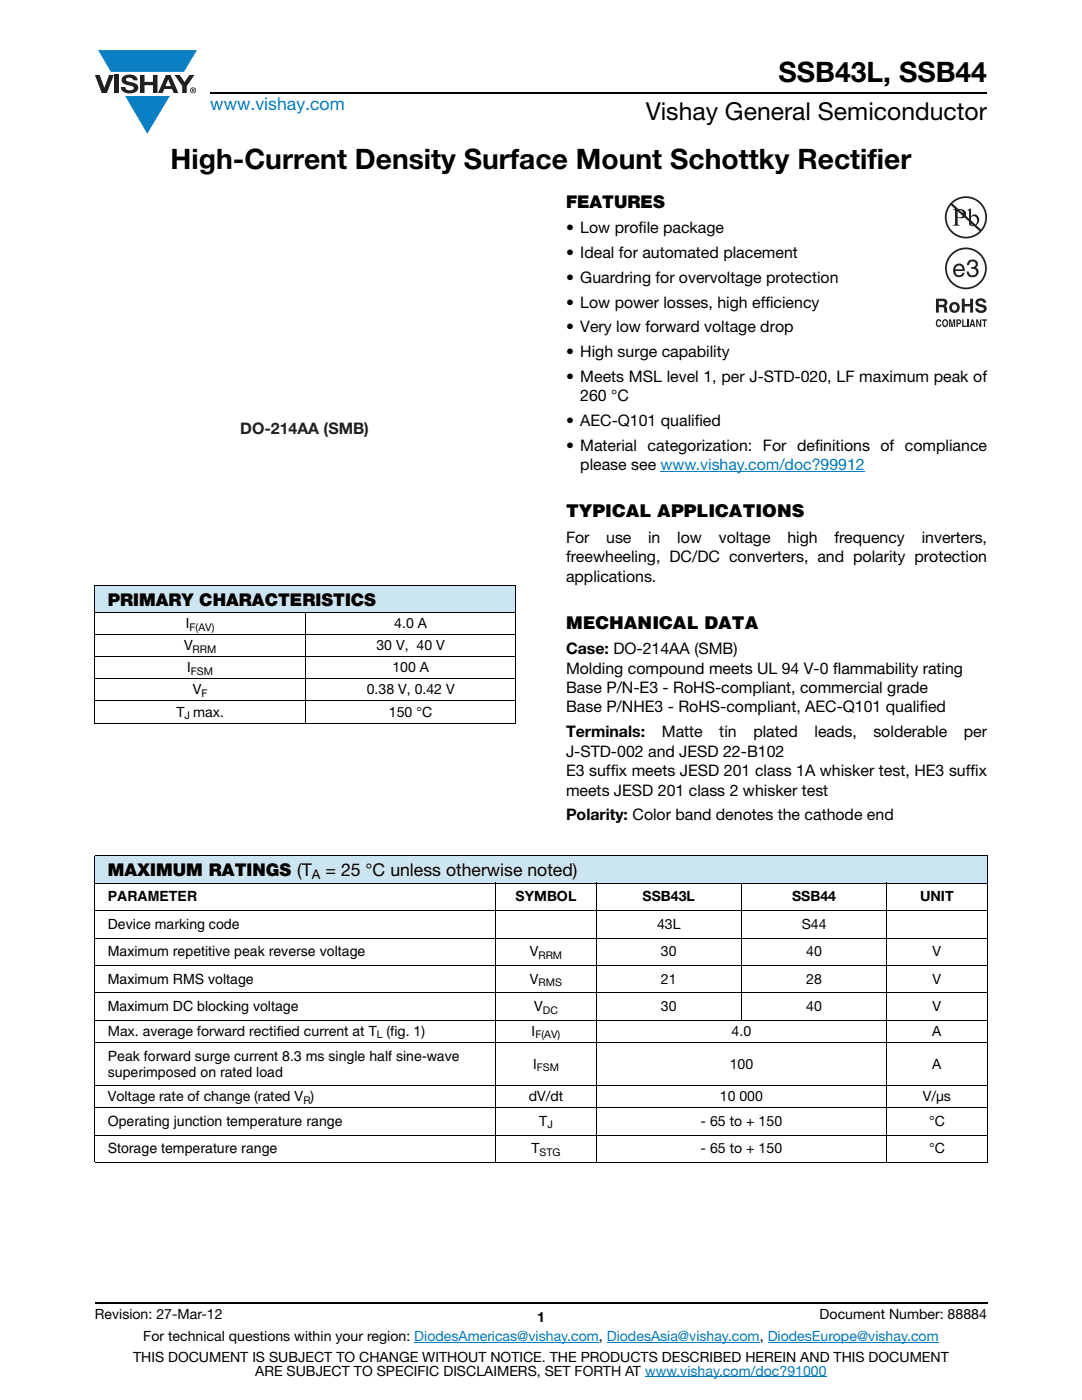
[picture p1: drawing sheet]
<svg xmlns="http://www.w3.org/2000/svg" width="216mm" height="279mm" viewBox="0 0 216 279" stroke-linecap="round" stroke-linejoin="round" font-family="sans-serif">
<defs><g id="words">
<g font-size="5.6">
<text x="155.3" y="16.4">SSB43L, SSB44</text>
<text x="34" y="33.8">High-Current Density Surface Mount Schottky Rectifier</text>
</g>
<text font-size="4.9" x="128.8" y="24">Vishay General Semiconductor</text>
<text font-size="3.5" fill="#007ec4" x="42" y="21.9">www.vishay.com</text>
<g font-size="3.5">
<text x="112.9" y="41.5">FEATURES</text>
<text x="112.9" y="103.3">TYPICAL APPLICATIONS</text>
<text x="21.5" y="120.9">PRIMARY CHARACTERISTICS</text>
<text x="112.9" y="125.5">MECHANICAL DATA</text>
<text x="21.5" y="174.9">MAXIMUM RATINGS (T</text>
<text x="65" y="174.9">= 25 °C unless otherwise noted)</text>
</g>
<g font-size="3.2">
<text x="112.9" y="46.6">• Low profile package</text>
<text x="112.9" y="51.5">• Ideal for automated placement</text>
<text x="112.9" y="56.5">• Guardring for overvoltage protection</text>
<text x="112.9" y="61.4">• Low power losses, high efficiency</text>
<text x="112.9" y="66.3">• Very low forward voltage drop</text>
<text x="112.9" y="71.3">• High surge capability</text>
<text x="112.9" y="76.2">• Meets MSL level 1, per J-STD-020, LF maximum peak of</text>
<text x="115.8" y="80.1">260 °C</text>
<text x="112.9" y="85">• AEC-Q101 qualified</text>
<text x="112.9" y="90">• Material categorization: For definitions of compliance</text>
<text x="115.8" y="93.9">please see www.vishay.com/doc?99912</text>
<text x="112.9" y="108.3">For</text>
<text x="112.9" y="112.2">freewheeling, DC/DC converters, and polarity protection</text>
<text x="121" y="108.3">use</text>
<text x="129.3" y="108.3">in</text>
<text x="135.1" y="108.3">low</text>
<text x="143.4" y="108.3">voltage</text>
<text x="157.1" y="108.3">high</text>
<text x="166.5" y="108.3">frequency</text>
<text x="183.9" y="108.3">inverters,</text>
<text x="112.9" y="116.1">applications.</text>
<text x="112.9" y="130.5">Case: DO-214AA (SMB)</text>
<text x="112.9" y="134.4">Molding compound meets UL 94 V-0 flammability rating</text>
<text x="112.9" y="138.3">Base P/N-E3 - RoHS-compliant, commercial grade</text>
<text x="112.9" y="142.2">Base P/NHE3 - RoHS-compliant, AEC-Q101 qualified</text>
<text x="112.9" y="147.1">Terminals:</text>
<text x="132.1" y="147.1">Matte</text>
<text x="143.5" y="147.1">tin</text>
<text x="150.3" y="147.1">plated</text>
<text x="162.5" y="147.1">leads,</text>
<text x="174.3" y="147.1">solderable</text>
<text x="192.3" y="147.1">per</text>
<text x="112.9" y="151">J-STD-002 and JESD 22-B102</text>
<text x="112.9" y="154.9">E3 suffix meets JESD 201 class 1A whisker test, HE3 suffix</text>
<text x="112.9" y="158.8">meets JESD 201 class 2 whisker test</text>
<text x="112.9" y="163.7">Polarity: Color band denotes the cathode end</text>
</g>
<text font-size="3.2" fill="#231f20" x="47.9" y="86.7">DO-214AA (SMB)</text>
<g font-size="2.8">
<text x="37.1" y="125.4">I</text>
<text x="78.7" y="125.4">4.0 A</text>
<text x="36.7" y="129.8">V</text>
<text x="75.1" y="129.8">30 V, 40 V</text>
<text x="37.4" y="134.2">I</text>
<text x="78.3" y="134.2">100 A</text>
<text x="35.2" y="143">T max.</text>
<text x="38.5" y="138.6">V</text>
<text x="73.2" y="138.6">0.38 V, 0.42 V</text>
<text x="77.6" y="143">150 °C</text>
<text x="21.5" y="179.9">PARAMETER</text>
<text x="102.9" y="179.9">SYMBOL</text>
<text x="128.2" y="179.9">SSB43L</text>
<text x="158" y="179.9">SSB44</text>
<text x="183.6" y="179.9">UNIT</text>
<text x="21.5" y="185.4">Device marking code</text>
<text x="131.1" y="185.4">43L</text>
<text x="160" y="185.4">S44</text>
<text x="21.5" y="190.8">Maximum repetitive peak reverse voltage</text>
<text x="105.7" y="190.8">V</text>
<text x="131.9" y="190.8">30</text>
<text x="160.9" y="190.8">40</text>
<text x="186.1" y="190.8">V</text>
<text x="21.5" y="196.3">Maximum RMS voltage</text>
<text x="105.7" y="196.3">V</text>
<text x="131.9" y="196.3">21</text>
<text x="160.9" y="196.3">28</text>
<text x="186.1" y="196.3">V</text>
<text x="21.5" y="201.8">Maximum DC blocking voltage</text>
<text x="106.6" y="201.8">V</text>
<text x="131.9" y="201.8">30</text>
<text x="160.9" y="201.8">40</text>
<text x="186.1" y="201.8">V</text>
<text x="21.5" y="206.7">Max. average forward rectified current at T (fig. 1)</text>
<text x="106.1" y="206.7">I</text>
<text x="146" y="206.7">4.0</text>
<text x="186" y="206.7">A</text>
<text x="21.5" y="211.7">Peak forward surge current 8.3 ms single half sine-wave</text>
<text x="21.5" y="214.8">superimposed on rated load</text>
<text x="106.4" y="213.3">I</text>
<text x="145.6" y="213.3">100</text>
<text x="186" y="213.3">A</text>
<text x="21.5" y="219.8">Voltage rate of change (rated V )</text>
<text x="105.5" y="219.8">dV/dt</text>
<text x="143.6" y="219.8">10 000</text>
<text x="184.1" y="219.8">V/μs</text>
<text x="21.5" y="224.7">Operating junction temperature range</text>
<text x="107.6" y="224.7">T</text>
<text x="139.8" y="224.7">- 65 to + 150</text>
<text x="185.4" y="224.7">°C</text>
<text x="21.5" y="230.2">Storage temperature range</text>
<text x="106" y="230.2">T</text>
<text x="139.8" y="230.2">- 65 to + 150</text>
<text x="185.4" y="230.2">°C</text>
<text x="18.9" y="263.3">Revision: 27-Mar-12</text>
<text x="107.2" y="263.8">1</text>
<text x="163.6" y="263.3">Document Number: 88884</text>
<text x="28.6" y="267.7">For technical questions within your region: DiodesAmericas@vishay.com, DiodesAsia@vishay.com, DiodesEurope@vishay.com</text>
<text x="26.5" y="271.7">THIS DOCUMENT IS SUBJECT TO CHANGE WITHOUT NOTICE. THE PRODUCTS DESCRIBED HEREIN AND THIS DOCUMENT</text>
<text x="50.9" y="274.6">ARE SUBJECT TO SPECIFIC DISCLAIMERS, SET FORTH AT www.vishay.com/doc?91000</text>
</g>
<text font-size="2.6" x="62.3" y="175.5">A</text>
<g font-size="2.1">
<text x="37.8" y="125.9">F(AV)</text>
<text x="38.4" y="130.3">RRM</text>
<text x="38.1" y="134.7">FSM</text>
<text x="36.8" y="143.5">J</text>
<text x="40.2" y="139.1">F</text>
<text x="107.4" y="191.3">RRM</text>
<text x="107.5" y="196.8">RMS</text>
<text x="108.3" y="202.3">DC</text>
<text x="75.2" y="207.2">L</text>
<text x="106.8" y="207.2">F(AV)</text>
<text x="107.1" y="213.8">FSM</text>
<text x="60.5" y="220.3">R</text>
<text x="109.2" y="225.2">J</text>
<text x="107.7" y="230.7">STG</text>
</g>
</g></defs>
<g fill="#0a7fc3">
<path d="M19.6 10h19.7l-2.6 4.3h-1.1h-13.5z"/>
<path d="M25 19.2h8.9l-4.5 7.5z"/>
</g>
<g fill="#231f20">
<path d="M18.9 15h1l.9 2.5 1-2.5h.9l-1.4 3.6h-1z"/>
<path d="M22.9 15h.9v3.6h-.9z"/>
<path d="M24.6 15.3a2.1 2.1 0 0 1 2.8 .3l.1 .4h-.9a.79 .79 0 0 0-.7-.5 .79 .79 0 0 0-.8 .4l.3 .3 1 .2a1.08 1.08 0 0 1 1.2 1 1.08 1.08 0 0 1-1.1 1.2 1.73 1.73 0 0 1-2.4-1.2h.9a.96 .96 0 0 0 .8 .6 .96 .96 0 0 0 .9-.4 1.31 1.31 0 0 0-1.2-.6 1.03 1.03 0 0 1-1.1-.6 1.03 1.03 0 0 1 .2-1.1z"/>
<path d="M27.9 15h.9v1.3h1.7v-1.3h.9v3.6h-.9v-1.6h-1.7v1.6h-.9z"/>
<path d="M34.8 15h1.1l.9 1.4 1-1.4h1l-1.5 2.2v1.4h-.9v-1.4z"/>
<path d="M33.6 15.9l.5 1.3h-1.1zM33.1 15l-1.6 3.6h1l.3-.8h1.5l.3 .8h1l-1.6-3.6z"/>
<path d="M38.1 18a.46 .46 0 0 1 .9 0 .46 .46 0 0 1-.9 0zM37.9 18a.6 .6 0 0 0 1.2 0 .6 .6 0 0 0-1.2 0z"/>
<path d="M38.4 17.8h.2v.2h-.2zM38.3 17.7v.7h.1v-.3l.4 .3-.2-.3 .2-.2-.1-.2z"/>
</g>
<path d="M42 18.6h155M18.9 260h178.1" fill="none" stroke="#000" stroke-width=".36"/>
<path d="M131.8 94.1h40.8M82.7 267.9h36.8M121.1 267.9h30.5M128.7 274.8h36.3M153.2 267.9h34.1" fill="none" stroke="#007ec4" stroke-width=".2"/>
<path d="M18.9 116.8h84.1v5.5h-84.1z" fill="#cce5f3"/>
<path d="M18.9 116.8h84.1M18.9 116.8v5.4M103 116.8v5.4M18.9 122.3h84.1M18.9 126.7h84.1M18.9 131.1h84.1M18.9 135.5h84.1M18.9 139.9h84.1M18.9 122.3v21.9M60.9 122.2v22.2M103 122.3v21.9M18.9 144.3h84.1" fill="none" stroke="#000" stroke-width=".2"/>
<g fill="#fff">
<path d="M44.1 52.3h33.7v35.1h-33.7z"/>
<path d="M186.7 39.2h10.3v26.1h-10.3z"/>
</g>
<g fill="#231f20">
<path d="M191.9 59.6h.6v1.1h1.1v-1.1h.6v2.8h-.6v-1.3h-1.1v1.3h-.6z"/>
<path d="M194.9 59.7a1.15 1.15 0 0 1 1.9 .7h-.6v-.1a.68 .68 0 0 0-.9-.2l-.1 .4 .3 .1a1.29 1.29 0 0 1 1.4 1 1.17 1.17 0 0 1-1.2 .9 1.17 1.17 0 0 1-1.1-1h.6v.2a.67 .67 0 0 0 1.1-.1l-.2-.2-.6-.2a.82 .82 0 0 1-.8-.5 .82 .82 0 0 1 .2-1z"/>
<path d="M186.9 63.9l.4-.2 .3 .1 .2 .4-.6-.2a.66 .66 0 0 0 .1 1l.3-.3h.2a.54 .54 0 0 1-.4 .6 .54 .54 0 0 1-.6-.5z"/>
<path d="M189.4 63.7h.4l.2 1.2 .2-1.2h.4v1.6h-.3v-1.3l-.2 1.3h-.2l-.3-1.3v1.3h-.2z"/>
<path d="M192 63.7h.3v1.3h.6v.3h-.9z"/>
<path d="M193 63.7h.3v1.6h-.3z"/>
<path d="M194.8 63.7h.3l.5 1.1v-1.1h.2v1.6h-.3l-.5-1.1v1.1h-.2z"/>
<path d="M195.9 63.7h1.1v.3h-.4v1.3h-.3v-1.3h-.4z"/>
<path d="M193.3 52a1.07 1.07 0 0 1 1.3-.1 1.07 1.07 0 0 1 .5 1.2l-.4 .3a1.06 1.06 0 0 1 .5 1.4 1.06 1.06 0 0 1-1.4 .5h-.2a1.02 1.02 0 0 1-.7-1.1h.4a.71 .71 0 0 0 1 .7 .71 .71 0 0 0 .2-1.2h-.7v-.4a.59 .59 0 0 0 .9-.4 .59 .59 0 0 0-.6-.7 .66 .66 0 0 0-.7 .7h-.4z"/>
<path d="M187.3 60.1v.7h1a.39 .39 0 0 0 0-.7zM186.8 59.6h1.4a.79 .79 0 0 1 .8 .4 .79 .79 0 0 1-.1 .9l-.3 .2a.98 .98 0 0 1 .4 1.1l.1 .2h-.6l-.3-1-.9-.1v1.1h-.5z"/>
<path d="M190.2 60.8a.63 .63 0 0 0-.2 .8 .63 .63 0 0 0 .7 .3 .63 .63 0 0 0 .2-.8 .63 .63 0 0 0-.7-.3zM189.4 61.4a1.1 1.1 0 0 1 2.2 0 1.1 1.1 0 0 1-2.2 0z"/>
<path d="M188.4 64a.64 .64 0 0 0 .2 1h.1a.64 .64 0 0 0-.1-1zM188.2 63.8l.2-.1a.56 .56 0 0 1 .7 .4 .82 .82 0 0 1-.5 1.2h-.2a.89 .89 0 0 1-.2-1.5z"/>
<path d="M191.1 64v.4l.4-.1v-.3zM190.8 63.7h.6a.5 .5 0 0 1 .4 .5 .5 .5 0 0 1-.4 .5h-.3v.6h-.3z"/>
<path d="M194 64.1l-.1 .6h.3zM193.9 63.7h.3l.4 1.6h-.3v-.4h-.5l-.1 .4h-.3z"/>
<path d="M191.1 42v1.3a.75 .75 0 0 0 1.1-.7 .75 .75 0 0 0-1.1-.6zM190.1 41.7a2.81 2.81 0 0 1 2.5 .4 .97 .97 0 0 1-.1 1.2 .97 .97 0 0 1-1.2 .2h-.2v1v.3l.5 .2h-1.5l.3-.1 .2-.4v-2.3l-.1-.2z"/>
<path d="M193.8 43.4v1.3l.1 .2a.72 .72 0 0 0 .8-.1 .72 .72 0 0 0 .3-.8 .72 .72 0 0 0-.4-.8 .72 .72 0 0 0-.8 .2zM193 41.9l.8-.3v1.6a.89 .89 0 0 1 1.1-.4 .89 .89 0 0 1 .5 1.1 1.23 1.23 0 0 1-.7 1.1 1.23 1.23 0 0 1-1.3-.1l-.1-2.7z"/>
<path d="M190 40.6a3.9 3.9 0 0 1 5.3-.1 3.9 3.9 0 0 1 .4 5.3zM189.7 41l5.8 5.1a3.9 3.9 0 0 1-5.4 .1 3.9 3.9 0 0 1-.4-5.2zM188.5 43.4a4.2 4.2 0 0 0 8.5 0 4.2 4.2 0 0 0-8.5 0z"/>
<path d="M188.9 53.6a3.8 3.8 0 0 1 7.7 0 3.8 3.8 0 0 1-7.7 0zM188.6 53.6a4.2 4.2 0 0 0 8.3 0 4.2 4.2 0 0 0-8.3 0z"/>
<path d="M190.8 53.2l-.2 .5h1.5a.7 .7 0 0 0-.4-.7 .7 .7 0 0 0-.9 .2zM190.6 52.9a1.18 1.18 0 0 1 1.4-.1 1.18 1.18 0 0 1 .5 1.3h-1.9a.73 .73 0 0 0 .6 .8 .73 .73 0 0 0 .9-.5h.4a1.21 1.21 0 0 1-1.6 .8 1.21 1.21 0 0 1-.7-1.6z"/>
</g>
<path d="M18.9 170.8h178.1v5.5h-178.1z" fill="#cce5f3"/>
<g fill="none" stroke="#000" stroke-width=".2">
<path d="M18.9 170.8h178.1M18.9 176.3h178.1M18.9 170.9v61M99 176.2v55.9M119 176.2v55.9M148 176.2v27.5M177 176.2v55.9M197 170.9v61M18.9 181.7h178.1M18.9 187.2h178.1M18.9 192.7h178.1M18.9 198.1h178.1"/>
<path d="M18.9 203.6h178.1M18.9 208h178.1M18.9 216.7h178.1M18.9 221.1h178.1M18.9 226.5h178.1M18.9 232h178.1"/>
</g>
<use href="#words"/>
</svg>
